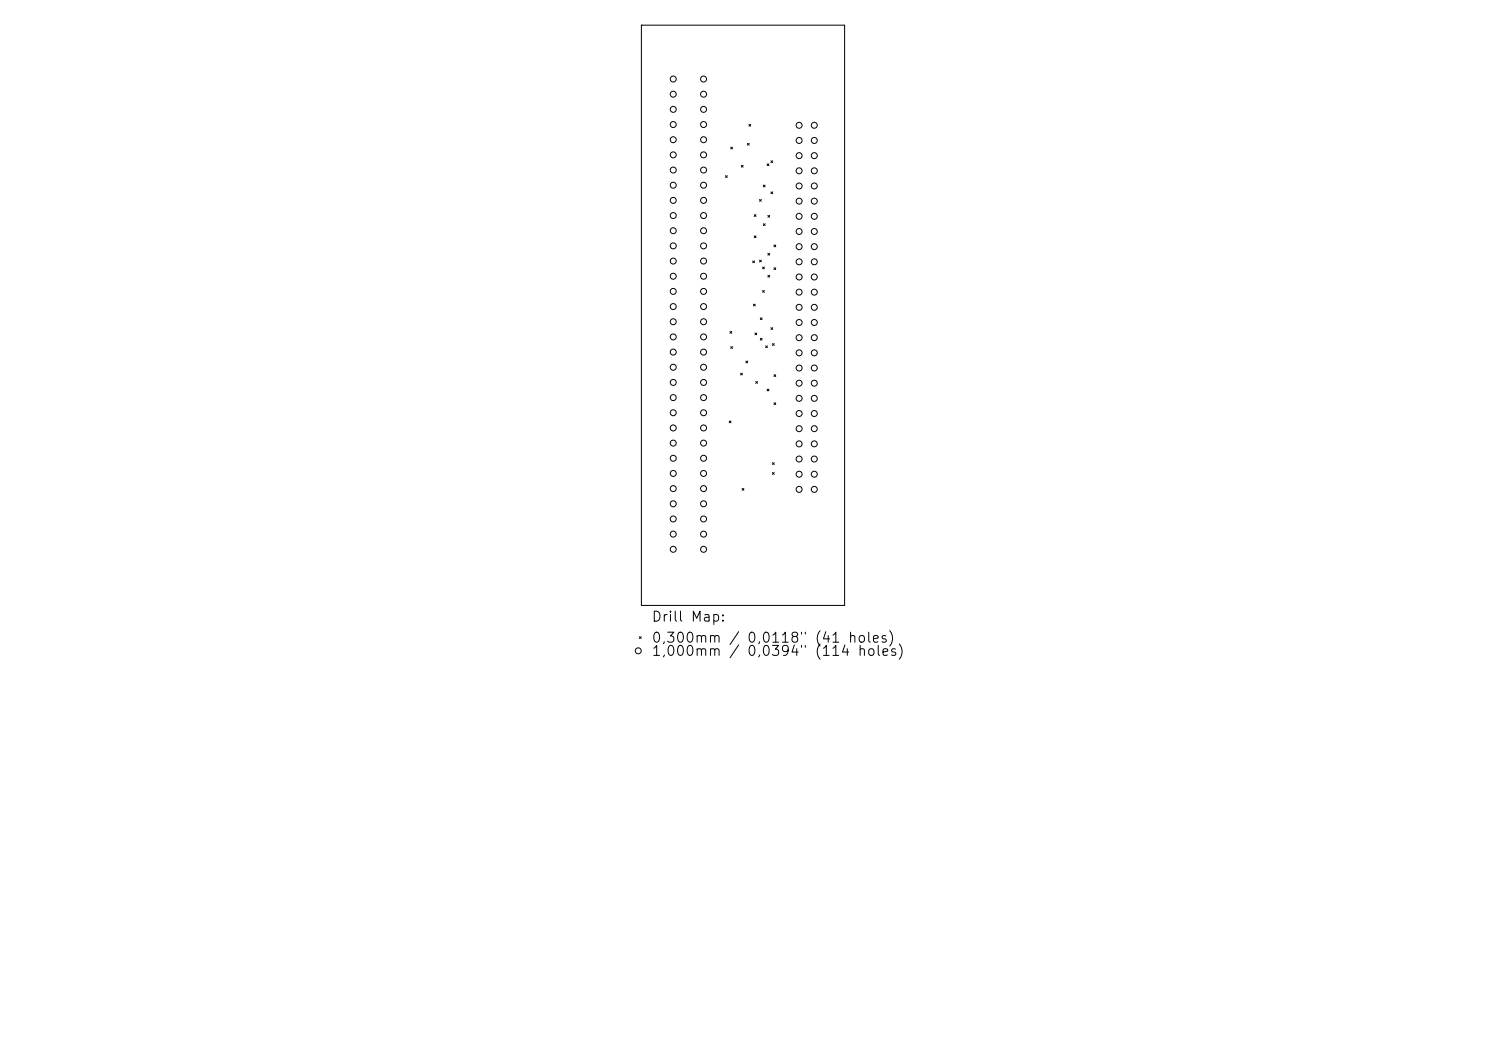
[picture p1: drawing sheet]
<svg xmlns="http://www.w3.org/2000/svg" width="297mm" height="210mm" viewBox="0 0 297 210" stroke-linecap="round" stroke-linejoin="round" font-family="sans-serif">
<defs><g id="words">
<g font-size="2">
<text x="130.1" y="124.7">Drill Map:</text>
<text x="130.1" y="128.9">0,300mm / 0,0118&quot; (41 holes)</text>
<text x="130.1" y="131.6">1,000mm</text>
<text x="149.1" y="131.6">0,0394&quot; (114</text>
</g>
</g></defs>
<g fill="none" stroke="#000" stroke-width=".2">
<path d="M128.2 5h40.6v116h-40.6zM145 35.1l.4 .4M145.4 35.1l-.4 .4M146 29.4l.4 .4M146.4 29.4l-.4 .4M148.2 33l.3 .4M148.5 33l-.3 .4M149.4 28.6l.3 .4M149.7 24.9l.3 .3M149.7 28.6l-.3 .4M150 24.9l-.3 .3M151.8 39.9l.4 .3"/>
<path d="M152.2 39.9l-.4 .3M152.6 37l.3 .3M152.9 37l-.3 .3M153.3 32.7l.4 .4M153.7 32.7l-.4 .4M154.1 32.1l.3 .4M154.1 38.3l.3 .4M154.4 32.1l-.3 .4M154.4 38.3l-.3 .4M150.4 52.1l.4 .4M150.7 42.9l.4 .4M150.7 47.1l.4 .4"/>
<path d="M150.8 52.1l-.4 .4M151.1 42.9l-.4 .4M151.1 47.1l-.4 .4M151.8 52l.4 .3M152.2 52l-.4 .3M152.4 53.4l.4 .3M152.4 58l.4 .4M152.6 44.7l.3 .4M152.8 53.4l-.4 .3M152.8 58l-.4 .4M152.9 44.7l-.3 .4M153.5 43l.3 .4"/>
<path d="M153.5 50.6l.3 .4M153.5 55l.3 .4M153.8 43l-.3 .4M153.8 50.6l-.3 .4M153.8 55l-.3 .4M154.7 49l.3 .3M154.7 53.5l.3 .4M155 49l-.3 .3M155 53.5l-.3 .4M145.9 66.2l.4 .4M146 69.3l.4 .3M146.3 66.2l-.4 .4"/>
<path d="M146.4 69.3l-.4 .3M148 74.6l.4 .3M148.4 74.6l-.4 .3M149.1 72.1l.3 .4M149.4 72.1l-.3 .4M150.6 60.8l.4 .3M150.9 66.5l.4 .4M151 60.8l-.4 .3M151.1 76.2l.3 .4M151.3 66.5l-.4 .4M151.4 76.2l-.3 .4M152 67.6l.3 .4"/>
<path d="M152 63.5l.3 .4M152.3 63.5l-.3 .4M152.3 67.6l-.3 .4M153 69.1l.4 .4M153.3 77.8l.4 .3M153.4 69.1l-.4 .4M153.7 77.8l-.4 .3M154.1 65.5l.3 .3M154.4 68.7l.3 .3M154.4 65.5l-.3 .3M154.7 74.9l.3 .3M154.7 68.7l-.3 .3"/>
<path d="M155 74.9l-.3 .3M145.7 84.1l.4 .4M146.1 84.1l-.4 .4M148.3 97.6l.4 .4M148.7 97.6l-.4 .4M154.4 92.5l.3 .3M154.4 94.4l.3 .4M154.7 80.5l.3 .3M154.7 92.5l-.3 .3M154.7 94.4l-.3 .4M155 80.5l-.3 .3M127.8 127.2l.4 .4"/>
<path d="M128.2 127.2l-.4 .4"/>
<circle cx="134.6" cy="15.8" r=".6"/>
<circle cx="134.6" cy="18.8" r=".6"/>
<circle cx="140.6" cy="15.8" r=".6"/>
<circle cx="140.6" cy="18.8" r=".6"/>
<circle cx="134.6" cy="24.9" r=".6"/>
<circle cx="134.6" cy="37" r=".6"/>
<circle cx="134.6" cy="21.9" r=".6"/>
<circle cx="134.6" cy="27.9" r=".6"/>
<circle cx="134.6" cy="30.9" r=".6"/>
<circle cx="134.6" cy="34" r=".6"/>
<circle cx="140.6" cy="21.9" r=".6"/>
<circle cx="140.6" cy="24.9" r=".6"/>
<circle cx="140.6" cy="27.9" r=".6"/>
<circle cx="140.6" cy="37" r=".6"/>
<circle cx="140.6" cy="30.9" r=".6"/>
<circle cx="140.6" cy="34" r=".6"/>
<circle cx="159.7" cy="28.1" r=".6"/>
<circle cx="159.7" cy="31.1" r=".6"/>
<circle cx="159.7" cy="34.1" r=".6"/>
<circle cx="159.7" cy="37.2" r=".6"/>
<circle cx="159.7" cy="25" r=".6"/>
<circle cx="162.7" cy="28.1" r=".6"/>
<circle cx="162.7" cy="34.1" r=".6"/>
<circle cx="162.7" cy="31.1" r=".6"/>
<circle cx="162.7" cy="37.2" r=".6"/>
<circle cx="162.7" cy="25" r=".6"/>
<circle cx="134.6" cy="40" r=".6"/>
<circle cx="134.6" cy="55.2" r=".6"/>
<circle cx="134.6" cy="49.1" r=".6"/>
<circle cx="134.6" cy="58.2" r=".6"/>
<circle cx="134.6" cy="46.1" r=".6"/>
<circle cx="134.6" cy="52.2" r=".6"/>
<circle cx="134.6" cy="43.1" r=".6"/>
<circle cx="140.6" cy="40" r=".6"/>
<circle cx="140.6" cy="55.2" r=".6"/>
<circle cx="140.6" cy="49.1" r=".6"/>
<circle cx="140.6" cy="58.2" r=".6"/>
<circle cx="140.6" cy="46.1" r=".6"/>
<circle cx="140.6" cy="52.2" r=".6"/>
<circle cx="140.6" cy="43.1" r=".6"/>
<circle cx="159.7" cy="43.2" r=".6"/>
<circle cx="159.7" cy="46.3" r=".6"/>
<circle cx="159.7" cy="49.3" r=".6"/>
<circle cx="159.7" cy="40.2" r=".6"/>
<circle cx="159.7" cy="52.3" r=".6"/>
<circle cx="159.7" cy="58.4" r=".6"/>
<circle cx="159.7" cy="55.3" r=".6"/>
<circle cx="162.7" cy="43.2" r=".6"/>
<circle cx="162.7" cy="46.3" r=".6"/>
<circle cx="162.7" cy="49.3" r=".6"/>
<circle cx="162.7" cy="40.2" r=".6"/>
<circle cx="162.7" cy="52.3" r=".6"/>
<circle cx="162.7" cy="58.4" r=".6"/>
<circle cx="162.7" cy="55.3" r=".6"/>
<circle cx="134.6" cy="70.4" r=".6"/>
<circle cx="134.6" cy="64.3" r=".6"/>
<circle cx="134.6" cy="73.4" r=".6"/>
<circle cx="134.6" cy="79.4" r=".6"/>
<circle cx="134.6" cy="67.3" r=".6"/>
<circle cx="134.6" cy="61.3" r=".6"/>
<circle cx="134.6" cy="76.4" r=".6"/>
<circle cx="140.6" cy="70.4" r=".6"/>
<circle cx="140.6" cy="64.3" r=".6"/>
<circle cx="140.6" cy="73.4" r=".6"/>
<circle cx="140.6" cy="79.4" r=".6"/>
<circle cx="140.6" cy="76.4" r=".6"/>
<circle cx="140.6" cy="61.3" r=".6"/>
<circle cx="140.6" cy="67.3" r=".6"/>
<circle cx="159.7" cy="67.5" r=".6"/>
<circle cx="159.7" cy="73.5" r=".6"/>
<circle cx="159.7" cy="61.4" r=".6"/>
<circle cx="159.7" cy="76.6" r=".6"/>
<circle cx="159.7" cy="79.6" r=".6"/>
<circle cx="159.7" cy="64.4" r=".6"/>
<circle cx="159.7" cy="70.5" r=".6"/>
<circle cx="162.7" cy="67.5" r=".6"/>
<circle cx="162.7" cy="73.5" r=".6"/>
<circle cx="162.7" cy="61.4" r=".6"/>
<circle cx="162.7" cy="76.6" r=".6"/>
<circle cx="162.7" cy="79.6" r=".6"/>
<circle cx="162.7" cy="64.4" r=".6"/>
<circle cx="162.7" cy="70.5" r=".6"/>
<circle cx="134.6" cy="85.5" r=".6"/>
<circle cx="134.6" cy="88.5" r=".6"/>
<circle cx="134.6" cy="94.6" r=".6"/>
<circle cx="134.6" cy="97.6" r=".6"/>
<circle cx="134.6" cy="82.5" r=".6"/>
<circle cx="134.6" cy="91.6" r=".6"/>
<circle cx="140.6" cy="85.5" r=".6"/>
<circle cx="140.6" cy="88.5" r=".6"/>
<circle cx="140.6" cy="94.6" r=".6"/>
<circle cx="140.6" cy="91.6" r=".6"/>
<circle cx="140.6" cy="97.6" r=".6"/>
<circle cx="140.6" cy="82.5" r=".6"/>
<circle cx="159.7" cy="82.6" r=".6"/>
<circle cx="159.7" cy="97.8" r=".6"/>
<circle cx="159.7" cy="88.7" r=".6"/>
<circle cx="159.7" cy="91.7" r=".6"/>
<circle cx="159.7" cy="85.7" r=".6"/>
<circle cx="159.7" cy="94.8" r=".6"/>
<circle cx="162.7" cy="97.8" r=".6"/>
<circle cx="162.7" cy="82.6" r=".6"/>
<circle cx="162.7" cy="88.7" r=".6"/>
<circle cx="162.7" cy="91.7" r=".6"/>
<circle cx="162.7" cy="94.8" r=".6"/>
<circle cx="162.7" cy="85.7" r=".6"/>
<circle cx="134.6" cy="100.7" r=".6"/>
<circle cx="134.6" cy="103.7" r=".6"/>
<circle cx="134.6" cy="106.7" r=".6"/>
<circle cx="134.6" cy="109.8" r=".6"/>
<circle cx="140.6" cy="100.7" r=".6"/>
<circle cx="140.6" cy="103.7" r=".6"/>
<circle cx="140.6" cy="106.7" r=".6"/>
<circle cx="140.6" cy="109.8" r=".6"/>
<circle cx="127.6" cy="130" r=".6"/>
</g>
<use href="#words"/>
</svg>
